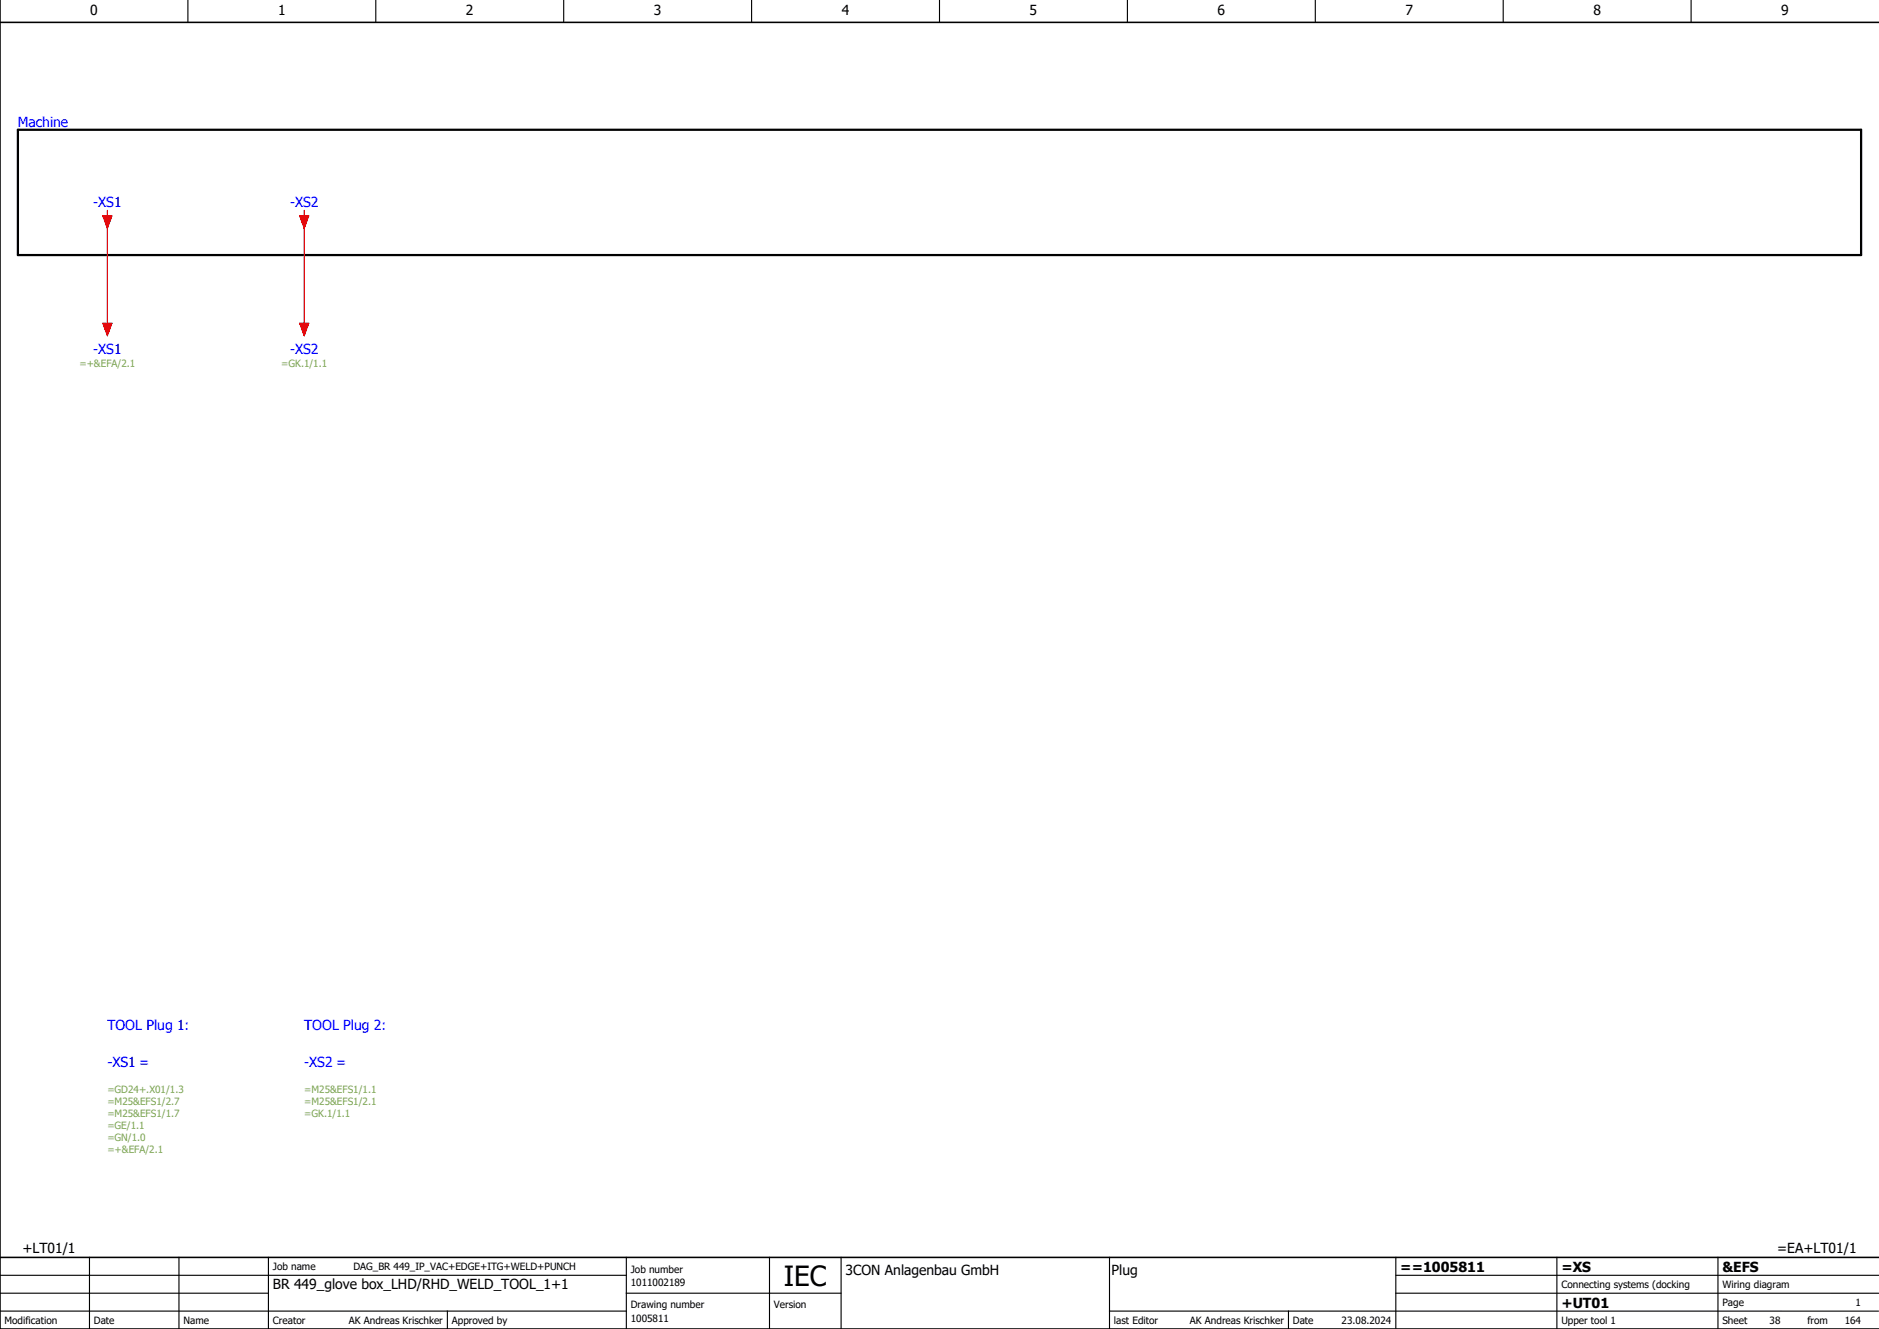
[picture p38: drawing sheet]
<svg xmlns="http://www.w3.org/2000/svg" width="420mm" height="297mm" viewBox="0 0 420 297" stroke-linecap="round" stroke-linejoin="round" font-family="sans-serif">
<defs><g id="words">
<text font-size="6.2" x="175.2" y="287.5">IEC</text>
<g font-size="3.1">
<text x="20.2" y="3.4">0</text>
<text x="62.2" y="3.4">1</text>
<text x="104.2" y="3.4">2</text>
<text x="146.2" y="3.4">3</text>
<text x="188.2" y="3.4">4</text>
<text x="230.2" y="3.4">5</text>
<text x="272.2" y="3.4">6</text>
<text x="314.2" y="3.4">7</text>
<text x="356.2" y="3.4">8</text>
<text x="398.2" y="3.4">9</text>
<text x="5" y="280">+LT01/1</text>
<text x="397.2" y="280">=EA+LT01/1</text>
<text x="189" y="285">3CON Anlagenbau GmbH</text>
<text x="248.5" y="284.9">Plug</text>
<text x="313" y="284.2">==1005811</text>
<text x="349" y="284.2">=XS</text>
<text x="385" y="284.2">&amp;EFS</text>
<text x="61" y="288">BR 449_glove box_LHD/RHD_WELD_TOOL_1+1</text>
<text x="349" y="292.2">+UT01</text>
</g>
<g font-size="3.1" fill="#00f">
<text x="4" y="28.4">Machine</text>
<text x="20.8" y="46.4">-XS1</text>
<text x="64.8" y="46.4">-XS2</text>
<text x="20.8" y="79.1">-XS1</text>
<text x="64.8" y="79.1">-XS2</text>
<text x="24" y="230.2">TOOL Plug 1:</text>
<text x="68" y="230.2">TOOL Plug 2:</text>
<text x="24" y="238.4">-XS1 =</text>
<text x="68" y="238.4">-XS2 =</text>
</g>
<g font-size="2.2" fill="#7ca552">
<text x="17.8" y="82">=+&amp;EFA/2.1</text>
<text x="62.8" y="82">=GK.1/1.1</text>
<text x="24" y="244.2">=GD24+.X01/1.3</text>
<text x="68" y="244.2">=M25&amp;EFS1/1.1</text>
<text x="24" y="246.9">=M25&amp;EFS1/2.7</text>
<text x="24" y="249.6">=M25&amp;EFS1/1.7</text>
<text x="68" y="246.9">=M25&amp;EFS1/2.1</text>
<text x="68" y="249.6">=GK.1/1.1</text>
<text x="24" y="252.3">=GE/1.1</text>
<text x="24" y="255">=GN/1.0</text>
<text x="24" y="257.7">=+&amp;EFA/2.1</text>
</g>
<g font-size="2.2">
<text x="61" y="283.9">Job name</text>
<text x="79" y="283.9">DAG_BR 449_IP_VAC+EDGE+ITG+WELD+PUNCH</text>
<text x="141" y="287.4">1011002189</text>
<text x="141" y="284.4">Job number</text>
<text x="349" y="287.9">Connecting systems (docking</text>
<text x="385" y="287.9">Wiring diagram</text>
<text x="141" y="292.4">Drawing number</text>
<text x="173" y="292.4">Version</text>
<text x="385" y="291.9">Page</text>
<text x="414.8" y="291.9">1</text>
<text x="1" y="295.9">Modification</text>
<text x="21" y="295.9">Date</text>
<text x="41" y="295.9">Name</text>
<text x="61" y="295.9">Creator</text>
<text x="78" y="295.9">AK Andreas Krischker</text>
<text x="101" y="295.9">Approved by</text>
<text x="141" y="295.4">1005811</text>
<text x="249" y="295.9">last Editor</text>
<text x="266" y="295.9">AK Andreas Krischker</text>
<text x="289" y="295.9">Date</text>
<text x="299.9" y="295.9">23.08.2024</text>
<text x="349" y="295.9">Upper tool 1</text>
<text x="385" y="295.9">Sheet</text>
<text x="395.6" y="295.9">38</text>
<text x="404" y="295.9">from</text>
<text x="412.3" y="295.9">164</text>
</g>
</g></defs>
<g fill="none" stroke="#000" stroke-width=".25">
<path d="M42 0v5M84 0v5M126 0v5M168 0v5M210 0v5M252 0v5M294 0v5M336 0v5M378 0v5M0 293h140M0 289h60M0 285h140"/>
<path d="M20 281v16M40 281v16M60 281v16M100 293v3.9M140 289h48M140 281v16M172 281v16M188 281v16M248 293h171.9M248 281v16M288 293v3.9M312 289h107.9"/>
<path d="M312 281v16M348 281v16M384 281v16M420 285h-108"/>
</g>
<path d="M0 0v297h420M0 5h420M0 281h420" fill="none" stroke="#000" stroke-width=".35"/>
<path d="M4 29h412v28h-412z" fill="none" stroke="#000" stroke-width=".5"/>
<g fill="#f00" stroke="#f00" stroke-width=".22">
<path d="M23 48.3h2l-1 2.7z"/>
<path d="M67 48.3h2l-1 2.7z"/>
<path d="M23 72.2h2l-1 2.8z"/>
<path d="M67 72.2h2l-1 2.8z"/>
</g>
<path d="M23 48.3h2l-1 2.7zM24 47v25.2M67 48.3h2l-1 2.7zM68 47v25.2M23 72.2h2l-1 2.8zM67 72.2h2l-1 2.8z" fill="none" stroke="#f00" stroke-width=".25"/>
<use href="#words"/>
</svg>
